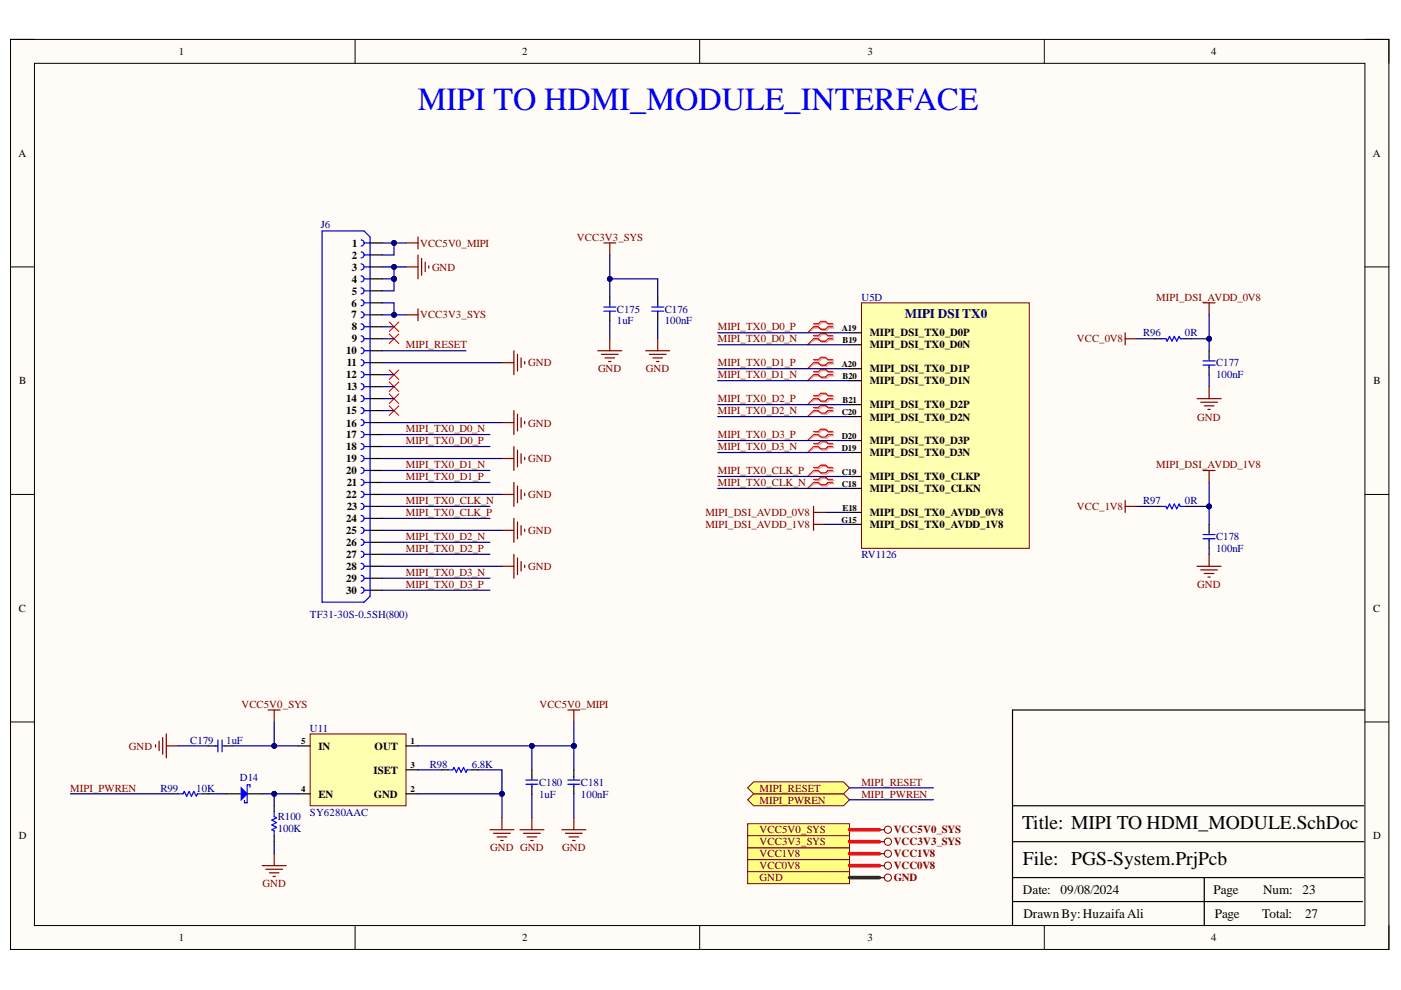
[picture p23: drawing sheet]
<svg xmlns="http://www.w3.org/2000/svg" width="297mm" height="210mm" viewBox="0 0 297 210" stroke-linecap="round" stroke-linejoin="round" font-family="sans-serif">
<defs><g id="words">
<text font-size="6.8" fill="#00f" x="88.6" y="23.4">MIPI TO HDMI_MODULE_INTERFACE</text>
<g font-size="4.1">
<text x="216.7" y="175.8">Title: MIPI TO HDMI_MODULE.SchDoc</text>
<text x="216.9" y="183.4">File: PGS-System.PrjPcb</text>
</g>
<text font-size="2.8" fill="#000080" x="191.8" y="67.4">MIPI DSI TX0</text>
<g font-size="2.8">
<text x="216.9" y="189.6">Date:</text>
<text x="224.8" y="189.6">09/08/2024</text>
<text x="257.3" y="189.6">Page</text>
<text x="267.8" y="189.6">Num:</text>
<text x="276.2" y="189.6">23</text>
<text x="217" y="194.6">DrawnBy:HuzaifaAli</text>
<text x="257.6" y="194.6">Page</text>
<text x="267.6" y="194.6">Total:</text>
<text x="276.7" y="194.6">27</text>
</g>
<g font-size="2.3">
<text x="37.9" y="11.7">1</text>
<text x="110.7" y="11.7">2</text>
<text x="183.9" y="11.7">3</text>
<text x="256.8" y="11.7">4</text>
<text x="3.9" y="33.3">A</text>
<text x="291.1" y="33.3">A</text>
<text x="74.7" y="52.3">1</text>
<text x="74.6" y="54.8">2</text>
<text x="74.6" y="57.4">3</text>
<text x="74.6" y="59.9">4</text>
<text x="74.5" y="65">6</text>
<text x="74.6" y="62.5">5</text>
<text x="74.5" y="67.5">7</text>
<text x="74.6" y="70.1">8</text>
<text x="184.4" y="71.3">MIPI_DSI_TX0_D0P</text>
<text x="73.4" y="75.1">10</text>
<text x="73.5" y="77.7">11</text>
<text x="74.6" y="72.6">9</text>
<text x="184.4" y="73.9">MIPI_DSI_TX0_D0N</text>
<text x="4.1" y="81.5">B</text>
<text x="73.4" y="80.2">12</text>
<text x="73.5" y="82.7">13</text>
<text x="184.4" y="78.9">MIPI_DSI_TX0_D1P</text>
<text x="184.4" y="81.5">MIPI_DSI_TX0_D1N</text>
<text x="291.2" y="81.5">B</text>
<text x="73.4" y="85.3">14</text>
<text x="73.4" y="87.8">15</text>
<text x="184.4" y="86.5">MIPI_DSI_TX0_D2P</text>
<text x="184.4" y="89.2">MIPI_DSI_TX0_D2N</text>
<text x="73.4" y="90.4">16</text>
<text x="73.4" y="93">17</text>
<text x="73.4" y="95.5">18</text>
<text x="184.4" y="94.2">MIPI_DSI_TX0_D3P</text>
<text x="73.4" y="98">19</text>
<text x="73.4" y="100.6">20</text>
<text x="184.4" y="96.8">MIPI_DSI_TX0_D3N</text>
<text x="184.4" y="101.8">MIPI_DSI_TX0_CLKP</text>
<text x="73.4" y="105.6">22</text>
<text x="73.5" y="103.1">21</text>
<text x="184.4" y="104.4">MIPI_DSI_TX0_CLKN</text>
<text x="73.4" y="110.7">24</text>
<text x="73.4" y="113.2">25</text>
<text x="73.5" y="108.2">23</text>
<text x="184.4" y="112">MIPI_DSI_TX0_AVDD_1V8</text>
<text x="184.4" y="109.4">MIPI_DSI_TX0_AVDD_0V8</text>
<text x="73.4" y="115.8">26</text>
<text x="73.4" y="118.3">27</text>
<text x="73.4" y="120.9">28</text>
<text x="73.4" y="123.4">29</text>
<text x="73.4" y="125.9">30</text>
<text x="4" y="129.7">C</text>
<text x="291.2" y="129.7">C</text>
<text x="67.5" y="159">IN</text>
<text x="79.4" y="159">OUT</text>
<text x="79.2" y="164">ISET</text>
<text x="67.5" y="169.1">EN</text>
<text x="79.3" y="169.1">GND</text>
<text x="4" y="178">D</text>
<text x="291.2" y="178">D</text>
<text x="37.9" y="199.5">1</text>
<text x="110.7" y="199.5">2</text>
<text x="183.9" y="199.5">3</text>
<text x="256.8" y="199.5">4</text>
</g>
<g font-size="2.3" fill="#000080">
<text x="68" y="48.3">J6</text>
<text x="182.6" y="63.7">U5D</text>
<text x="130.8" y="66.3">C175</text>
<text x="130.8" y="68.8">1uF</text>
<text x="140.9" y="66.3">C176</text>
<text x="140.9" y="68.8">100nF</text>
<text x="242.3" y="71.3">R96</text>
<text x="251.2" y="71.3">0R</text>
<text x="257.8" y="77.7">C177</text>
<text x="257.8" y="80.2">100nF</text>
<text x="242.3" y="106.9">R97</text>
<text x="251.2" y="106.9">0R</text>
<text x="182.6" y="118.3">RV1126</text>
<text x="257.8" y="114.5">C178</text>
<text x="257.8" y="117.1">100nF</text>
<text x="65.7" y="131">TF31-30S-0.5SH(800)</text>
<text x="65.7" y="155.2">U11</text>
<text x="40.3" y="157.7">C179</text>
<text x="48" y="157.7">1uF</text>
<text x="34" y="167.8">R99</text>
<text x="41.6" y="167.8">10K</text>
<text x="50.8" y="165.6">D14</text>
<text x="91.1" y="162.8">R98</text>
<text x="100.1" y="162.8">6.8K</text>
<text x="114.3" y="166.6">C180</text>
<text x="123.2" y="166.6">C181</text>
<text x="58.9" y="173.9">R100</text>
<text x="65.7" y="172.9">SY6280AAC</text>
<text x="114.3" y="169.1">1uF</text>
<text x="123.2" y="169.1">100nF</text>
<text x="58.9" y="176.5">100K</text>
</g>
<g font-size="2.3" fill="#800000">
<text x="89.1" y="52.3">VCC5V0_MIPI</text>
<text x="122.3" y="51">VCC3V3_SYS</text>
<text x="91.6" y="57.4">GND</text>
<text x="245.1" y="63.7">MIPI_DSI_AVDD_0V8</text>
<text x="89.1" y="67.5">VCC3V3_SYS</text>
<text x="152.2" y="70.1">MIPI_TX0_D0_P</text>
<text x="86" y="73.9">MIPI_RESET</text>
<text x="112" y="77.7">GND</text>
<text x="152.2" y="77.7">MIPI_TX0_D1_P</text>
<text x="152.2" y="72.6">MIPI_TX0_D0_N</text>
<text x="228.3" y="72.6">VCC_0V8</text>
<text x="126.8" y="78.9">GND</text>
<text x="136.9" y="78.9">GND</text>
<text x="152.2" y="80.2">MIPI_TX0_D1_N</text>
<text x="152.2" y="85.3">MIPI_TX0_D2_P</text>
<text x="152.2" y="87.8">MIPI_TX0_D2_N</text>
<text x="253.8" y="89.2">GND</text>
<text x="86" y="91.7">MIPI_TX0_D0_N</text>
<text x="86" y="94.2">MIPI_TX0_D0_P</text>
<text x="112" y="90.4">GND</text>
<text x="152.2" y="95.5">MIPI_TX0_D3_N</text>
<text x="152.2" y="93">MIPI_TX0_D3_P</text>
<text x="86" y="99.3">MIPI_TX0_D1_N</text>
<text x="86" y="101.8">MIPI_TX0_D1_P</text>
<text x="112" y="98">GND</text>
<text x="152.2" y="100.6">MIPI_TX0_CLK_P</text>
<text x="245.1" y="99.3">MIPI_DSI_AVDD_1V8</text>
<text x="86" y="106.9">MIPI_TX0_CLK_N</text>
<text x="112" y="105.6">GND</text>
<text x="152.2" y="103.1">MIPI_TX0_CLK_N</text>
<text x="86" y="109.4">MIPI_TX0_CLK_P</text>
<text x="112" y="113.2">GND</text>
<text x="149.6" y="109.4">MIPI_DSI_AVDD_0V8</text>
<text x="149.6" y="112">MIPI_DSI_AVDD_1V8</text>
<text x="228.3" y="108.2">VCC_1V8</text>
<text x="86" y="117.1">MIPI_TX0_D2_P</text>
<text x="86" y="114.5">MIPI_TX0_D2_N</text>
<text x="86" y="122.1">MIPI_TX0_D3_N</text>
<text x="86" y="124.7">MIPI_TX0_D3_P</text>
<text x="112" y="120.9">GND</text>
<text x="253.8" y="124.7">GND</text>
<text x="51.2" y="150.1">VCC5V0_SYS</text>
<text x="114.4" y="150.1">VCC5V0_MIPI</text>
<text x="27.3" y="159">GND</text>
<text x="14.9" y="167.8">MIPI_PWREN</text>
<text x="161.1" y="167.8">MIPI_RESET</text>
<text x="182.6" y="166.6">MIPI_RESET</text>
<text x="161.1" y="170.4">MIPI_PWREN</text>
<text x="182.6" y="169.1">MIPI_PWREN</text>
<text x="161.1" y="176.7">VCC5V0_SYS</text>
<text x="161.1" y="179.3">VCC3V3_SYS</text>
<text x="189.5" y="176.7">VCC5V0_SYS</text>
<text x="189.5" y="179.3">VCC3V3_SYS</text>
<text x="104" y="180.5">GND GND</text>
<text x="119.2" y="180.5">GND</text>
<text x="161.1" y="181.8">VCC1V8</text>
<text x="161.1" y="184.3">VCC0V8</text>
<text x="189.5" y="181.8">VCC1V8</text>
<text x="189.5" y="184.3">VCC0V8</text>
<text x="55.7" y="188.1">GND</text>
<text x="161.1" y="186.9">GND</text>
<text x="189.5" y="186.9">GND</text>
</g>
<g font-size="1.9">
<text x="178.5" y="70.1">A19</text>
<text x="178.5" y="77.8">A20</text>
<text x="178.7" y="72.7">B19</text>
<text x="178.7" y="80.4">B20</text>
<text x="178.5" y="88">C20</text>
<text x="178.7" y="85.4">B21</text>
<text x="178.5" y="93">D20</text>
<text x="178.5" y="95.6">D19</text>
<text x="178.5" y="100.7">C19</text>
<text x="178.5" y="103.2">C18</text>
<text x="178.4" y="110.8">G15</text>
<text x="178.7" y="108.3">E18</text>
<text x="63.9" y="157.8">5</text>
<text x="87" y="157.8">1</text>
<text x="63.9" y="167.9">4</text>
<text x="87" y="167.9">2</text>
<text x="87" y="162.9">3</text>
</g>
</g></defs>
<path d="M2.2 8.4h292.3v192.9h-292.3z" fill-rule="evenodd" fill="#fffcf8"/>
<path d="M2.2 8.4h292.3v192.9h-292.3z" fill="none" stroke="#000" stroke-width=".21"/>
<path d="M7.3 13.4h282.1v182.8h-282.1z" fill-rule="evenodd" fill="#fffcf8"/>
<g fill="none" stroke="#000" stroke-width=".21">
<path d="M2.2 8.4h5.1M7.3 13.4h282.1v182.8h-282.1zM75.3 8.4v5M148.3 8.4v5M221.4 8.4v5M289.4 8.4h5.1v5M2.2 56.6h5.1M289.4 56.6h5.1M2.2 104.8h5.1M289.4 104.8h5.1M2.2 153.1h5.1M289.4 153.1h5.1"/>
<path d="M75.3 196.2v5.1M148.3 196.2v5.1M221.4 196.2v5.1M294.5 196.2v5.1"/>
</g>
<g fill="none" stroke="#000" stroke-width=".25">
<path d="M78.5 51.5h2.5M78.5 54.1h2.5M78.5 56.6h2.5M78.5 59.1h2.5M78.5 61.7h2.5M78.5 64.2h2.5M78.5 66.7h2.5M78.5 69.3h2.5M78.5 71.8h2.5M78.5 74.4h2.5M78.5 76.9h2.5M78.5 79.4h2.5"/>
<path d="M129.3 62.9v1.6M129.3 66.4v1.6M139.4 62.9v1.6M139.4 66.4v1.6M78.5 82h2.5M78.5 84.5h2.5M78.5 87.1h2.5M78.5 89.6h2.5M78.5 92.1h2.5M78.5 94.7h2.5M78.5 97.2h2.5M78.5 99.8h2.5"/>
<path d="M78.5 102.3h2.5M78.5 104.8h2.5M78.5 107.4h2.5M78.5 109.9h2.5M78.5 112.4h2.5M78.5 115h2.5M78.5 117.5h2.5M78.5 120.1h2.5M78.5 122.6h2.5M78.5 125.1h2.5M289.4 150.5h-74.7v45.7M214.7 178.5h74.4"/>
<path d="M214.7 170.8h74.4M214.7 191.2h74.2M214.7 186.1h74.4M255.3 186.1v10.1"/>
</g>
<g fill="none" stroke="#00f" stroke-width=".25">
<path d="M68.3 49h8.9l1.3 1.2v76.2l-1.3 1.3h-8.9zM76.6 50.9a.64 .64 0 0 1 .6 .6 .64 .64 0 0 1-.6 .7M76.6 53.4a.63 .63 0 0 1 .6 .7 .63 .63 0 0 1-.6 .6M76.6 56a.63 .63 0 0 1 .6 .6 .63 .63 0 0 1-.6 .6M76.6 58.5a.64 .64 0 0 1 .6 .6 .64 .64 0 0 1-.6 .7M77.2 51.5h1.3M77.2 54.1h1.3M77.2 56.6h1.3M77.2 59.1h1.3M76.6 61a.63 .63 0 0 1 .6 .7 .63 .63 0 0 1-.6 .6M76.6 63.6a.63 .63 0 0 1 .6 .6 .63 .63 0 0 1-.6 .6M76.6 66.1a.64 .64 0 0 1 .6 .6 .64 .64 0 0 1-.6 .7"/>
<path d="M76.6 68.7a.63 .63 0 0 1 .6 .6 .63 .63 0 0 1-.6 .6M76.6 71.2a.63 .63 0 0 1 .6 .6 .63 .63 0 0 1-.6 .7M76.6 73.7a.64 .64 0 0 1 .6 .7 .64 .64 0 0 1-.6 .6M76.6 76.3a.63 .63 0 0 1 .6 .6 .63 .63 0 0 1-.6 .6M76.6 78.8a.63 .63 0 0 1 .6 .6 .63 .63 0 0 1-.6 .7M77.2 61.7h1.3M77.2 64.2h1.3M77.2 66.7h1.3M77.2 69.3h1.3M77.2 71.8h1.3M77.2 74.4h1.3M77.2 76.9h1.3"/>
<path d="M77.2 79.4h1.3M128 66h2.6M128 65.1h2.6M129.3 64.5v.5M129.3 66v.5M138.2 66h2.5M138.2 65.1h2.5M139.4 64.5v.5M139.4 66v.5M76.6 81.3a.64 .64 0 0 1 .6 .7 .64 .64 0 0 1-.6 .6M76.6 83.9a.63 .63 0 0 1 .6 .6 .63 .63 0 0 1-.6 .7M76.6 86.4a.63 .63 0 0 1 .6 .7 .63 .63 0 0 1-.6 .6"/>
<path d="M76.6 89a.64 .64 0 0 1 .6 .6 .64 .64 0 0 1-.6 .6M76.6 91.5a.63 .63 0 0 1 .6 .6 .63 .63 0 0 1-.6 .7M76.6 94a.63 .63 0 0 1 .6 .7 .63 .63 0 0 1-.6 .6M76.6 96.6a.64 .64 0 0 1 .6 .6 .64 .64 0 0 1-.6 .7M76.6 99.1a.64 .64 0 0 1 .6 .7 .64 .64 0 0 1-.6 .6M77.2 82h1.3M77.2 84.5h1.3M77.2 87.1h1.3M77.2 89.6h1.3M77.2 92.1h1.3M77.2 94.7h1.3M77.2 97.2h1.3"/>
<path d="M77.2 99.8h1.3M76.6 101.7a.63 .63 0 0 1 .6 .6 .63 .63 0 0 1-.6 .6M76.6 104.2a.63 .63 0 0 1 .6 .6 .63 .63 0 0 1-.6 .7M76.6 106.7a.64 .64 0 0 1 .6 .7 .64 .64 0 0 1-.6 .6M76.6 109.3a.63 .63 0 0 1 .6 .6 .63 .63 0 0 1-.6 .6M76.6 111.8a.63 .63 0 0 1 .6 .6 .63 .63 0 0 1-.6 .7M76.6 114.4a.64 .64 0 0 1 .6 .6 .64 .64 0 0 1-.6 .6M76.6 116.9a.63 .63 0 0 1 .6 .6 .63 .63 0 0 1-.6 .7M76.6 119.4a.63 .63 0 0 1 .6 .7 .63 .63 0 0 1-.6 .6M77.2 102.3h1.3M77.2 104.8h1.3M77.2 107.4h1.3"/>
<path d="M77.2 109.9h1.3M77.2 112.4h1.3M77.2 115h1.3M77.2 117.5h1.3M76.6 122a.64 .64 0 0 1 .6 .6 .64 .64 0 0 1-.6 .6M76.6 124.5a.63 .63 0 0 1 .6 .6 .63 .63 0 0 1-.6 .7M77.2 120.1h1.3M77.2 122.6h1.3M77.2 125.1h1.3"/>
</g>
<g fill="none" stroke="#800000" stroke-width=".25">
<path d="M86.1 56.6h2.5M88.6 54.1v5M89.4 54.8v3.6M90.2 55.6v2M90.9 56.3v.5M128 51.5h2.6M129.3 51.5v2.6M86.1 66.7h2.5M88.6 65.5v2.5M106.4 76.9h2.6M109 74.4v5M109.7 75.1v3.6"/>
<path d="M110.5 75.9v2M111.2 76.6v.6M126.7 74.4h5.1M127.5 75.1h3.6M128.3 75.9h2M129 76.6h.5M129.3 71.8v2.6M136.9 74.4h5.1M137.7 75.1h3.5M138.4 75.9h2.1M139.2 76.6h.5M139.4 71.8v2.6"/>
<path d="M106.4 97.2h2.6M106.4 89.6h2.6M109 87.1v5M109 94.7v5.1M109.7 87.8v3.6M109.7 95.4v3.6M110.5 88.6v2M110.5 96.2v2M111.2 89.3v.6M111.2 97v.5M106.4 112.4h2.6M106.4 104.8h2.6"/>
<path d="M109 102.3v5.1M109 109.9v5.1M109 117.5v5.1M109.7 103.1v3.5M109.7 110.7v3.5M109.7 118.3v3.5M110.5 103.8v2M110.5 111.4v2.1M110.5 119v2.1M111.2 104.6v.5M111.2 112.2v.5M111.2 119.8v.5"/>
<path d="M106.4 120.1h2.6"/>
</g>
<path d="M82.5 78.4l2.1 2.1M82.5 68.3l2.1 2M82.5 70.8l2.1 2M84.6 78.4l-2.1 2.1M84.6 68.3l-2.1 2M84.6 70.8l-2.1 2M82.5 86l2.1 2.1M82.5 83.5l2.1 2M82.5 81l2.1 2M84.6 86l-2.1 2.1M84.6 83.5l-2.1 2M84.6 81l-2.1 2" fill="none" stroke="#f00" stroke-width=".21"/>
<path d="M182.7 64.2h35.5v52.1h-35.5z" fill-rule="evenodd" fill="#ffffb0"/>
<path d="M182.7 64.2h35.5v52.1h-35.5z" fill="none" stroke="#800000" stroke-width=".21"/>
<g fill="none" stroke="#000" stroke-width=".25">
<path d="M180.1 70.6h2.6M180.1 73.1h2.6M180.1 78.2h2.6M244.9 71.8h1.3M251.3 71.8h1.2M256.4 74.4v1.5M256.4 77.8v1.6M180.1 80.7h2.6M180.1 85.8h2.6M180.1 88.3h2.6M180.1 93.4h2.6M180.1 95.9h2.6"/>
<path d="M180.1 101h2.6M180.1 103.6h2.6M180.1 111.2h2.6M180.1 108.6h2.6M244.9 107.4h1.3M251.3 107.4h1.2M256.4 111.2v1.5M256.4 114.6v1.7"/>
</g>
<g fill="none" stroke="#800000" stroke-width=".25">
<path d="M238.6 70.6v2.5M238.6 71.8h2.5M255.1 64.2h2.5M256.4 64.2v2.5M253.8 84.5h5.1M254.6 85.3h3.5M255.1 99.8h2.5M255.3 86h2.1M256.1 86.8h.5M256.4 82v2.5M256.4 99.8v2.5M172.5 107.4v5"/>
<path d="M172.5 108.6h2.5M172.5 111.2h2.5M238.6 106.1v2.5M238.6 107.4h2.5M256.4 117.5v2.6M253.8 120.1h5.1M254.6 120.8h3.5M255.3 121.6h2.1M256.1 122.4h.5"/>
</g>
<path d="M246.2 71.8h1l.3 .5 .5-1 .5 1 .5-1 .5 1 .5-1 .3 .5h1M255.1 77.4h2.5M255.1 76.5h2.5M256.4 75.9v.5M256.4 77.4v.5M246.2 107.4h1l.3 .5 .5-1 .5 1 .5-1 .5 1 .5-1 .3 .5h1M255.1 114.2h2.5M255.1 113.3h2.5M256.4 112.7v.5M256.4 114.2v.5" fill="none" stroke="#00f" stroke-width=".25"/>
<path d="M65.8 155.6h20.3v15.2h-20.3z" fill-rule="evenodd" fill="#ffffb0"/>
<path d="M65.8 155.6h20.3v15.2h-20.3z" fill="none" stroke="#800000" stroke-width=".21"/>
<path d="M44.2 158.1h1.6M47.7 158.1h1.5M63.2 158.1h2.6M86.1 158.1h2.5M48 168.3h3.1M52.4 168.3h3.2M58.1 170.8v1.3M58.1 177.2v1.3M63.2 168.3h2.6M86.1 168.3h2.5M86.1 163.2h2.5" fill="none" stroke="#000" stroke-width=".25"/>
<path d="M45.7 158.1h.5M46.2 156.9v2.5M47.1 156.9v2.5M47.2 158.1h.5M58.1 172.1v1l.5 .3-1 .5 1 .5-1 .5 1 .5-1 .5 .5 .3v1" fill="none" stroke="#00f" stroke-width=".25"/>
<path d="M33 157.9v.5M33.7 157.1v2.1M34.5 156.4v3.5M35.3 155.6v5.1M35.3 158.1h2.5M56.9 150.5h2.5M58.1 150.5v2.6" fill="none" stroke="#800000" stroke-width=".25"/>
<path d="M51.1 167l1.3 1.3-1.3 1.3z" fill="#00f"/>
<g fill="none" stroke="#00f" stroke-width=".25">
<path d="M37.8 168.3h1l.3-.5 .5 1 .5-1 .5 1 .5-1 .5 1 .3-.5h1M51.1 167l1.3 1.3-1.3 1.3zM51.8 169.7v.5h.6M53 166.9v-.5h-.6v3.8M95 163.2h1l.3-.5 .5 1 .5-1 .5 1 .5-1 .5 1 .2-.5h1.1M111.5 166.3h2.5M111.5 165.4h2.5M112.8 164.8v.5M112.8 166.3v.5M120.4 166.3h2.5M120.4 165.4h2.5M121.7 164.8v.5"/>
<path d="M121.7 166.3v.5"/>
</g>
<g fill="none" stroke="#800000" stroke-width=".25">
<path d="M86.1 51.5h2.5M88.6 50.2v2.6M120.4 150.5h2.5M121.7 150.5v2.6M103.9 175.9h5.1M104.6 176.7h3.6M105.4 177.4h2M106.2 178.2h.5M106.4 173.4v2.5M110.2 175.9h5.1M111 176.7h3.6M111.8 177.4h2"/>
<path d="M112.5 178.2h.5M112.8 173.4v2.5M119.1 175.9h5.1M119.9 176.7h3.5M120.6 177.4h2.1M121.4 178.2h.5M121.7 173.4v2.5M55.6 183.5h5.1M56.4 184.3h3.5M57.1 185.1h2M57.9 185.8h.5M58.1 181v2.5"/>
</g>
<path d="M36.5 168.3h1.3M42.9 168.3h1.3M93.7 163.2h1.3M100.1 163.2h1.2M112.8 163.2v1.6M112.8 166.7v1.6M121.7 163.2v1.6M121.7 166.7v1.6" fill="none" stroke="#000" stroke-width=".25"/>
<path d="M158.5 179.7h21.6v2.6h-21.6z" fill-rule="evenodd" fill="#ffff80"/>
<g fill="none" stroke="#800000" stroke-width=".21">
<path d="M158.5 179.7h21.6v2.6h-21.6z"/>
<circle cx="188.2" cy="181" r=".76"/>
</g>
<path d="M186.5 181h1" fill="none" stroke="#800000" stroke-width=".25"/>
<path d="M158.5 182.3h21.6v2.5h-21.6z" fill-rule="evenodd" fill="#ffff80"/>
<g fill="none" stroke="#800000" stroke-width=".21">
<path d="M158.5 182.3h21.6v2.5h-21.6z"/>
<circle cx="188.2" cy="183.5" r=".76"/>
</g>
<path d="M186.5 183.5h1" fill="none" stroke="#800000" stroke-width=".25"/>
<path d="M158.5 184.8h21.6v2.6h-21.6z" fill-rule="evenodd" fill="#ffff80"/>
<g fill="none" stroke="#800000" stroke-width=".21">
<path d="M158.5 184.8h21.6v2.6h-21.6z"/>
<circle cx="188.2" cy="186.1" r=".76"/>
</g>
<path d="M186.5 186.1h1" fill="none" stroke="#800000" stroke-width=".25"/>
<path d="M158.5 174.7h21.6v2.5h-21.6z" fill-rule="evenodd" fill="#ffff80"/>
<g fill="none" stroke="#800000" stroke-width=".21">
<path d="M158.5 174.7h21.6v2.5h-21.6z"/>
<circle cx="188.2" cy="175.9" r=".76"/>
</g>
<path d="M186.5 175.9h1" fill="none" stroke="#800000" stroke-width=".25"/>
<path d="M158.5 177.2h21.6v2.5h-21.6z" fill-rule="evenodd" fill="#ffff80"/>
<g fill="none" stroke="#800000" stroke-width=".21">
<path d="M158.5 177.2h21.6v2.5h-21.6z"/>
<circle cx="188.2" cy="178.5" r=".76"/>
</g>
<path d="M186.5 178.5h1" fill="none" stroke="#800000" stroke-width=".25"/>
<path d="M158.5 169.6l1.3-1.3h19l1.3 1.3-1.3 1.2h-19z" fill-rule="evenodd" fill="#ffff80"/>
<path d="M158.5 169.6l1.3-1.3h19l1.3 1.3-1.3 1.2h-19z" fill="none" stroke="#800000" stroke-width=".21"/>
<path d="M158.5 167l1.3-1.2h19l1.3 1.2-1.3 1.3h-19z" fill-rule="evenodd" fill="#ffff80"/>
<path d="M158.5 167l1.3-1.2h19l1.3 1.2-1.3 1.3h-19z" fill="none" stroke="#800000" stroke-width=".21"/>
<g fill="none" stroke="#d0a19e" stroke-width=".25">
<path d="M172.7 68.9h1.1l.5-.5h1l.5 .5h1M172.7 69.5h1.1l.5 .6h1l.5-.6h1M172.7 71.4h1.1l.5-.5h1l.5 .5h1M172.7 72.1h1.1l.5 .5h1l.5-.5h1M172.7 76.5h1.1l.5-.5h1l.5 .5h1M172.7 77.2h1.1l.5 .5h1l.5-.5h1M172.7 79.1h1.1l.5-.5h1l.5 .5h1M172.7 79.7h1.1l.5 .5h1l.5-.5h1M172.7 84.1h1.1l.5-.5h1l.5 .5h1M172.7 84.8h1.1l.5 .5h1l.5-.5h1M172.7 86.7h1.1l.5-.5h1l.5 .5h1M172.7 87.3h1.1l.5 .5h1l.5-.5h1"/>
<path d="M172.7 91.8h1.1l.5-.5h1l.5 .5h1M172.7 92.4h1.1l.5 .5h1l.5-.5h1M172.7 94.3h1.1l.5-.5h1l.5 .5h1M172.7 94.9h1.1l.5 .5h1l.5-.5h1M172.7 99.4h1.1l.5-.5h1l.5 .5h1M172.7 100h1.1l.5 .5h1l.5-.5h1M172.7 101.9h1.1l.5-.5h1l.5 .5h1M172.7 102.5h1.1l.5 .6h1l.5-.6h1"/>
</g>
<path d="M172.7 69.5l-1.5 1.1M172.7 72.1l-1.5 1M172.7 77.2l-1.5 1M172.7 79.7l-1.5 1M172.7 84.8l-1.5 1M172.7 87.3l-1.5 1M172.7 92.4l-1.5 1M172.7 94.9l-1.5 1M172.7 100l-1.5 1M172.7 102.5l-1.5 1.1" fill="none" stroke="#d0a19e" stroke-width=".21"/>
<g fill="none" stroke="#f00" stroke-width=".25">
<path d="M172.5 68.7h1l.5-.6h1l.5 .6h1.1M172.5 69.3h1l.5 .5h1l.5-.5h1.1M172.5 71.2h1l.5-.5h1l.5 .5h1.1M172.5 71.8h1l.5 .5h1l.5-.5h1.1M172.5 76.3h1l.5-.5h1l.5 .5h1.1M172.5 76.9h1l.5 .5h1l.5-.5h1.1M172.5 78.8h1l.5-.5h1l.5 .5h1.1M172.5 79.4h1l.5 .5h1l.5-.5h1.1M172.5 83.9h1l.5-.5h1l.5 .5h1.1M172.5 84.5h1l.5 .5h1l.5-.5h1.1M172.5 86.4h1l.5-.5h1l.5 .5h1.1M172.5 87.1h1l.5 .5h1l.5-.5h1.1"/>
<path d="M172.5 91.5h1l.5-.5h1l.5 .5h1.1M172.5 92.1h1l.5 .5h1l.5-.5h1.1M172.5 94h1l.5-.5h1l.5 .5h1.1M172.5 94.7h1l.5 .5h1l.5-.5h1.1M172.5 99.1h1l.5-.5h1l.5 .5h1.1M172.5 99.8h1l.5 .5h1l.5-.5h1.1M172.5 101.7h1l.5-.5h1l.5 .5h1.1M172.5 102.3h1l.5 .5h1l.5-.5h1.1"/>
</g>
<path d="M172.5 69.3l-1.3 1.3M172.5 71.8l-1.3 1.3M172.5 76.9l-1.3 1.3M172.5 79.4l-1.3 1.3M172.5 84.5l-1.3 1.3M172.5 87.1l-1.3 1.2M172.5 92.1l-1.3 1.3M172.5 94.7l-1.3 1.2M172.5 99.8l-1.3 1.2M172.5 102.3l-1.3 1.3" fill="none" stroke="#f00" stroke-width=".21"/>
<path d="M83.5 51.5v2.6h-2.5" fill="none" stroke="#000080" stroke-width=".25"/>
<circle cx="83.5" cy="51.5" r=".51" fill="#000080"/>
<circle cx="83.5" cy="51.5" r=".51" fill="none" stroke="#000080" stroke-width=".21"/>
<path d="M83.5 56.6v2.5" fill="none" stroke="#000080" stroke-width=".25"/>
<circle cx="83.5" cy="59.1" r=".51" fill="#000080"/>
<circle cx="83.5" cy="59.1" r=".51" fill="none" stroke="#000080" stroke-width=".21"/>
<circle cx="83.5" cy="56.6" r=".51" fill="#000080"/>
<circle cx="83.5" cy="56.6" r=".51" fill="none" stroke="#000080" stroke-width=".21"/>
<path d="M81 59.1h2.5" fill="none" stroke="#000080" stroke-width=".25"/>
<circle cx="83.5" cy="59.1" r=".51" fill="#000080"/>
<circle cx="83.5" cy="59.1" r=".51" fill="none" stroke="#000080" stroke-width=".21"/>
<path d="M83.5 59.1v2.6h-2.5" fill="none" stroke="#000080" stroke-width=".25"/>
<circle cx="83.5" cy="59.1" r=".51" fill="#000080"/>
<circle cx="83.5" cy="59.1" r=".51" fill="none" stroke="#000080" stroke-width=".21"/>
<path d="M81 64.2h2.5v2.5h-2.5" fill="none" stroke="#000080" stroke-width=".25"/>
<circle cx="83.5" cy="66.7" r=".51" fill="#000080"/>
<circle cx="83.5" cy="66.7" r=".51" fill="none" stroke="#000080" stroke-width=".21"/>
<path d="M83.5 66.7h2.6" fill="none" stroke="#000080" stroke-width=".25"/>
<circle cx="83.5" cy="66.7" r=".51" fill="#000080"/>
<circle cx="83.5" cy="66.7" r=".51" fill="none" stroke="#000080" stroke-width=".21"/>
<path d="M129.3 59.1h10.1v3.8" fill="none" stroke="#000080" stroke-width=".25"/>
<circle cx="129.3" cy="59.1" r=".51" fill="#000080"/>
<circle cx="129.3" cy="59.1" r=".51" fill="none" stroke="#000080" stroke-width=".21"/>
<g fill="none" stroke="#000080" stroke-width=".25">
<path d="M81 79.4h2.5M81 69.3h2.5M81 71.8h2.5M81 76.9h25.4M81 74.4h17.8M129.3 68v3.8M139.4 68v3.8M152.2 78.2h27.9M152.2 73.1h27.9M152.2 70.6h27.9M241.1 71.8h3.8M81 97.2h25.4"/>
<path d="M81 89.6h25.4M81 92.1h22.9M81 94.7h22.9M81 99.8h22.9M81 87.1h2.5M81 84.5h2.5M81 82h2.5M152.2 95.9h27.9M152.2 93.4h27.9M152.2 88.3h27.9M152.2 85.8h27.9M152.2 80.7h27.9"/>
<path d="M81 104.8h25.4M81 112.4h25.4M81 115h22.9M81 117.5h22.9M81 107.4h22.9M81 109.9h22.9M81 102.3h22.9M152.2 103.6h27.9M152.2 101h27.9M175 108.6h5.1M175 111.2h5.1M252.5 107.4h3.9v3.8"/>
<path d="M256.4 116.3v1.2M81 120.1h25.4M81 122.6h22.9M81 125.1h22.9"/>
</g>
<circle cx="256.3" cy="107.4" r=".51" fill="#000080"/>
<circle cx="256.3" cy="107.4" r=".51" fill="none" stroke="#000080" stroke-width=".21"/>
<path d="M256.4 102.3v5.1" fill="none" stroke="#000080" stroke-width=".25"/>
<circle cx="256.3" cy="107.4" r=".51" fill="#000080"/>
<circle cx="256.3" cy="107.4" r=".51" fill="none" stroke="#000080" stroke-width=".21"/>
<path d="M252.5 71.8h3.9v2.6M256.4 79.4v2.6M241.1 107.4h3.8" fill="none" stroke="#000080" stroke-width=".25"/>
<circle cx="256.3" cy="71.8" r=".51" fill="#000080"/>
<circle cx="256.3" cy="71.8" r=".51" fill="none" stroke="#000080" stroke-width=".21"/>
<path d="M256.4 66.7v5.1" fill="none" stroke="#000080" stroke-width=".25"/>
<circle cx="256.3" cy="71.8" r=".51" fill="#000080"/>
<circle cx="256.3" cy="71.8" r=".51" fill="none" stroke="#000080" stroke-width=".21"/>
<path d="M37.8 158.1h6.4M58.1 168.3v2.5" fill="none" stroke="#000080" stroke-width=".25"/>
<circle cx="58.1" cy="168.3" r=".51" fill="#000080"/>
<circle cx="58.1" cy="168.3" r=".51" fill="none" stroke="#000080" stroke-width=".21"/>
<path d="M121.7 158.1v5.1M14.9 168.3h21.6M44.2 168.3h3.8M58.1 178.5v2.5" fill="none" stroke="#000080" stroke-width=".25"/>
<circle cx="121.7" cy="158.1" r=".51" fill="#000080"/>
<circle cx="121.7" cy="158.1" r=".51" fill="none" stroke="#000080" stroke-width=".21"/>
<path d="M112.8 158.1v5.1" fill="none" stroke="#000080" stroke-width=".25"/>
<circle cx="112.8" cy="158.1" r=".51" fill="#000080"/>
<circle cx="112.8" cy="158.1" r=".51" fill="none" stroke="#000080" stroke-width=".21"/>
<path d="M88.6 168.3h17.8v5.1M112.8 168.3v5.1M121.7 168.3v5.1" fill="none" stroke="#000080" stroke-width=".25"/>
<circle cx="106.4" cy="168.3" r=".51" fill="#000080"/>
<circle cx="106.4" cy="168.3" r=".51" fill="none" stroke="#000080" stroke-width=".21"/>
<path d="M101.3 163.2h5.1v5.1" fill="none" stroke="#000080" stroke-width=".25"/>
<circle cx="106.4" cy="168.3" r=".51" fill="#000080"/>
<circle cx="106.4" cy="168.3" r=".51" fill="none" stroke="#000080" stroke-width=".21"/>
<path d="M121.7 153.1v5" fill="none" stroke="#000080" stroke-width=".25"/>
<circle cx="121.7" cy="158.1" r=".51" fill="#000080"/>
<circle cx="121.7" cy="158.1" r=".51" fill="none" stroke="#000080" stroke-width=".21"/>
<path d="M58.1 153.1v5" fill="none" stroke="#000080" stroke-width=".25"/>
<circle cx="58.1" cy="158.1" r=".51" fill="#000080"/>
<circle cx="58.1" cy="158.1" r=".51" fill="none" stroke="#000080" stroke-width=".21"/>
<path d="M49.2 158.1h14" fill="none" stroke="#000080" stroke-width=".25"/>
<circle cx="58.1" cy="158.1" r=".51" fill="#000080"/>
<circle cx="58.1" cy="158.1" r=".51" fill="none" stroke="#000080" stroke-width=".21"/>
<path d="M88.6 158.1h33.1" fill="none" stroke="#000080" stroke-width=".25"/>
<circle cx="121.7" cy="158.1" r=".51" fill="#000080"/>
<circle cx="121.7" cy="158.1" r=".51" fill="none" stroke="#000080" stroke-width=".21"/>
<circle cx="112.8" cy="158.1" r=".51" fill="#000080"/>
<circle cx="112.8" cy="158.1" r=".51" fill="none" stroke="#000080" stroke-width=".21"/>
<path d="M180.1 175.9h6.4M180.1 178.5h6.4M180.1 181h6.4M180.1 183.5h6.4" fill="none" stroke="#f00" stroke-width=".76"/>
<path d="M180.1 186.1h6.4" fill="none" stroke="#274e13" stroke-width=".76"/>
<path d="M81 56.6h5.1M180.1 169.6h17.8M180.1 167h17.8" fill="none" stroke="#000080" stroke-width=".25"/>
<circle cx="83.5" cy="56.6" r=".51" fill="#000080"/>
<circle cx="83.5" cy="56.6" r=".51" fill="none" stroke="#000080" stroke-width=".21"/>
<path d="M81 51.5h5.1" fill="none" stroke="#000080" stroke-width=".25"/>
<circle cx="83.5" cy="51.5" r=".51" fill="#000080"/>
<circle cx="83.5" cy="51.5" r=".51" fill="none" stroke="#000080" stroke-width=".21"/>
<path d="M129.3 54.1v8.8" fill="none" stroke="#000080" stroke-width=".25"/>
<circle cx="129.3" cy="59.1" r=".51" fill="#000080"/>
<circle cx="129.3" cy="59.1" r=".51" fill="none" stroke="#000080" stroke-width=".21"/>
<path d="M55.6 168.3h7.6M88.6 163.2h5.1" fill="none" stroke="#000080" stroke-width=".25"/>
<circle cx="58.1" cy="168.3" r=".51" fill="#000080"/>
<circle cx="58.1" cy="168.3" r=".51" fill="none" stroke="#000080" stroke-width=".21"/>
<use href="#words"/>
</svg>
